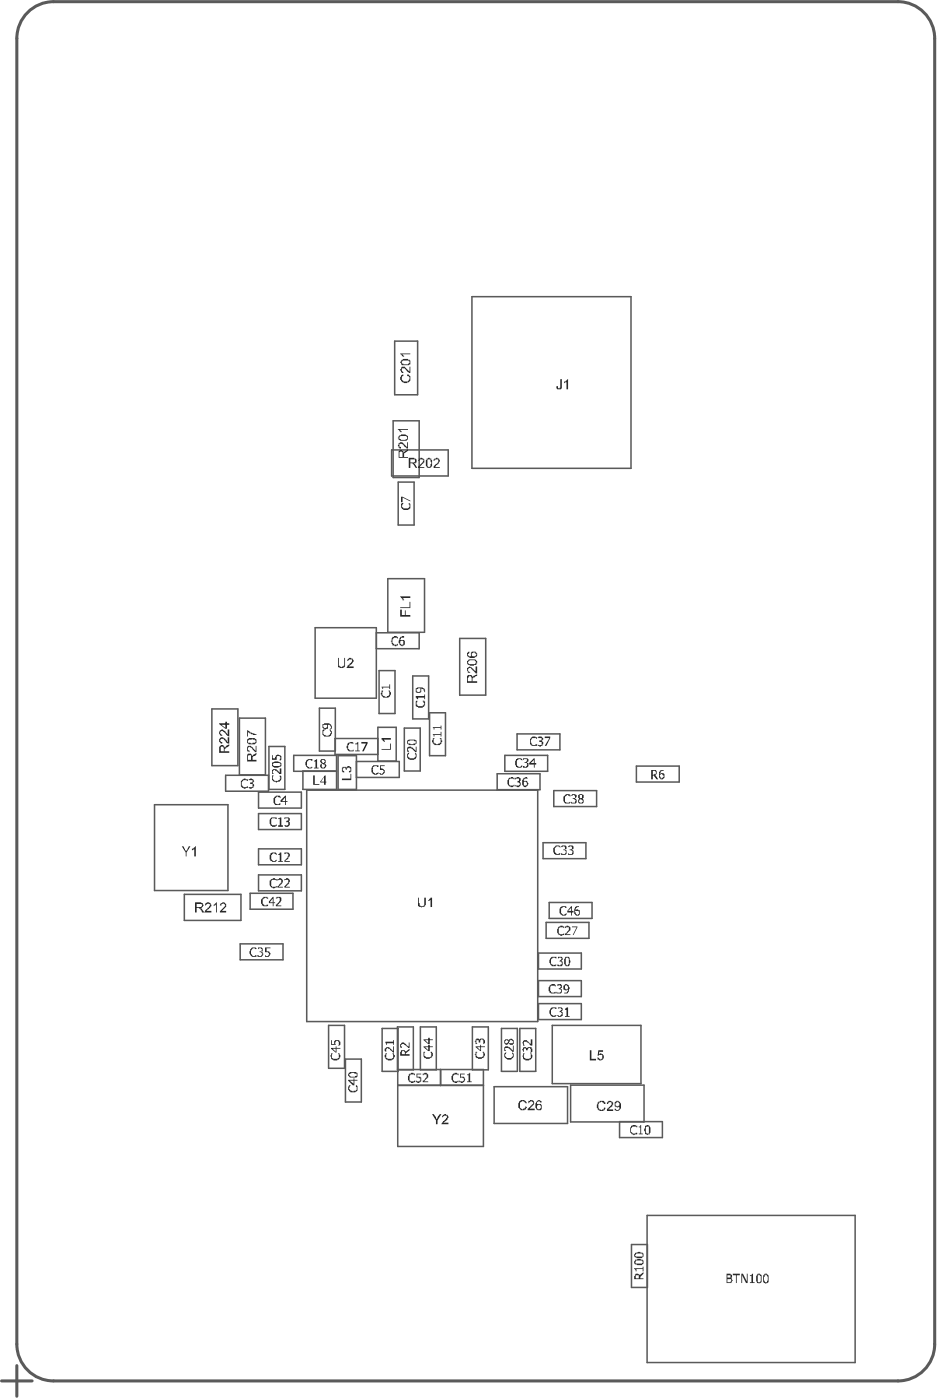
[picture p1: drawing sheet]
<svg xmlns="http://www.w3.org/2000/svg" width="102mm" height="152mm" viewBox="0 0 102 152" stroke-linecap="round" stroke-linejoin="round" font-family="sans-serif">
<path d="M3 1.4a4 4 0 0 1 2.8-1.2h91.7a4 4 0 0 1 4 4v141.8a4 4 0 0 1-4 4h-91.7a4 4 0 0 1-4-4v-141.8a4 4 0 0 1 1.2-2.8zM.2 150h3.3M1.8 148.3v3.3" fill="none" stroke="#5a5a5a" stroke-width=".33"/>
<g fill="none" stroke="#5a5a5a" stroke-width=".17">
<path d="M42.9 37h2.4v5.9h-2.4zM51.2 32.2h17.3v18.7h-17.3zM42.5 48.9h6.2v2.8h-6.2zM42.7 45.7h2.8v6.2h-2.8zM43.2 52.4h1.8v4.6h-1.8zM23 77h2.8v6.2h-2.8zM26 78h2.8v6.2h-2.8zM34.2 68.2h6.7v7.6h-6.7zM34.7 76.9h1.7v4.7h-1.7zM40.9 68.7h4.6v1.8h-4.6M41 79h2v3.7h-2zM41.2 72.8h1.7v4.7h-1.7z"/>
<path d="M42.1 62.8h4v5.9h-4zM43.9 79.1h1.7v4.6h-1.7zM44.8 73.4h1.7v4.7h-1.7zM46.6 77.4h1.8v4.7h-1.8zM49.9 69.3h2.8v6.2h-2.8zM56.1 79.7h4.7v1.7h-4.7zM16.8 87.4h7.9v9.3h-7.9zM20 97.1h6.2v2.9h-6.2zM24.5 84.2h4.7v1.7h-4.7zM27.2 97h4.6v1.7h-4.6zM28.1 86h4.6v1.8h-4.6zM28.1 88.4h4.6v1.7h-4.6z"/>
<path d="M28.1 92.2h4.6v1.7h-4.6zM28.1 95h4.6v1.7h-4.6zM29.2 81.1h1.7v4.6h-1.7zM33.3 85.8h25.1v25.1h-25.1zM36.5 83.7h-3.6v2h3.6v-3.7h-4.6v1.8h4.6M36.7 82.1h2v3.6h-2zM38.7 82.7h4.7v1.7h-4.7M41 80.2h-4.6v1.7h4.6M54 84h4.6v1.8h-4.6zM54.8 82h4.7v1.8h-4.7zM59 91.5h4.6v1.8h-4.6zM59.6 98h4.7v1.7h-4.7z"/>
<path d="M60.1 85.9h4.7v1.7h-4.7zM69.1 83.2h4.6v1.7h-4.6zM26.1 102.5h4.6v1.7h-4.6zM35.7 111.4h1.7v4.6h-1.7zM37.5 115h1.7v4.7h-1.7zM41.5 111.7h1.7v4.7h-1.7zM43.2 111.5h1.7v4.7h-1.7zM43.2 116.2h9.3v8.3h-9.3zM43.2 117.9h9.3M45.6 111.5h1.8v4.7h-1.8zM47.8 116.2v1.7M51.3 111.5h1.7v4.7h-1.7z"/>
<path d="M53.6 118h8v4h-8zM54.4 111.7h1.8v4.7h-1.8zM56.4 111.7h1.8v4.7h-1.8zM58.5 103.5h4.6v1.7h-4.6zM58.5 106.5h4.6v1.7h-4.6zM58.5 109h4.6v1.7h-4.6zM59.3 100.2h4.6v1.7h-4.6zM60 111.4h9.6v6.3h-9.6zM62 117.9h7.9v3.9h-7.9zM67.3 121.8h4.6v1.7h-4.6zM68.6 135.2h1.7v4.6h-1.7zM70.3 132h22.5v16h-22.5z"/>
</g>
<g fill="#202020">
<path d="M19.7 91.9h.2l.3 .5 .1-.1 .2-.4h.2l-.4 .7v.4h-.1v-.4z"/>
<path d="M20.8 92.2h.2l.3-.3v1.1h-.2v-.8l-.2 .1h-.1z"/>
<path d="M46.9 121h.2l.2 .3v.2l.2-.1 .3-.4h.1l-.4 .7v.4h-.2v-.4z"/>
<path d="M48.1 121.1l.2-.1a.42 .42 0 0 1 .4 .4h-.1v.2l-.2 .2h-.2v.1h.5v.2h-.8l.2-.3a.58 .58 0 0 0 .4-.6h-.3l-.2 .1z"/>
<path d="M36.7 71.5h.1v.8l.1 .1 .2 .1v-.1l.3-.1v-.8h.1v.6a.34 .34 0 0 1-.5 .4h-.3z"/>
<path d="M37.9 71.5h.1a.42 .42 0 0 1 .4 .4h-.1l-.1 .2-.3 .2v.1h.5v.1h-.8l.1-.2 .5-.4a.19 .19 0 0 0-.1-.3 .19 .19 0 0 0-.2 .1l-.2 .1v-.2z"/>
<path d="M79.6 138.3h.7v.2h-.3v.8h-.1v-.8h-.3z"/>
<path d="M80.5 138.3h.2l.4 .9v-.9h.1v1h-.2l-.4-.8v.8h-.1z"/>
<path d="M81.4 138.5h.2l.2-.2v1h.1h-.5h.2v-.7h-.2z"/>
<path d="M45.5 49.8h.1v-.1a.34 .34 0 0 1 .5 .4l-.5 .6h.5v.1h-.7v-.1l.6-.6a.24 .24 0 0 0-.2-.2 .24 .24 0 0 0-.2 .1v.1h-.2z"/>
<path d="M47.2 49.8h.1v-.1a.42 .42 0 0 1 .5 .4l-.5 .6h.5v.1h-.7v-.1l.3-.4a.24 .24 0 0 0 .2-.2 .24 .24 0 0 0-.1-.2h-.2l-.2 .2z"/>
<path d="M45.4 97.5h.1v.6h.1v.2a.27 .27 0 0 0 .3 .1 .27 .27 0 0 0 .2-.3v-.6h.1v.6a.34 .34 0 0 1-.4 .4v.1l-.4-.2z"/>
<path d="M46.7 97.5h.2v1h-.2v-.8v.1h-.2z"/>
<path d="M60.8 41.2h.2v.9a.38 .38 0 0 1-.5 .2l-.1-.1v-.3h.2l.1 .3 .1-.1z"/>
<path d="M61.3 41.4h.1l.3-.2v1.1h-.2v-.9l-.2 .2z"/>
<path d="M64 114.1h.2v.9h.5v.2h-.7z"/>
<path d="M65 114.1h.5v.1h-.4v.3v-.1a.42 .42 0 0 1 .5 .4 .45 .45 0 0 1-.5 .4v-.1h-.2v-.3l.2 .3 .3-.1v-.2a.23 .23 0 0 0-.1-.3 .23 .23 0 0 0-.3 .2h-.1z"/>
<path d="M34 84.2h.2v.9h.5v.1h-.7z"/>
<path d="M33.4 82.4h.5v.3l-.1-.1a.24 .24 0 0 0-.2-.1 .24 .24 0 0 0-.2 .2l-.1 .1a.46 .46 0 0 0 .3 .6l.3-.1v-.1a.28 .28 0 0 1-.2 .3 .28 .28 0 0 1-.3-.1l-.2-.3a.46 .46 0 0 1 .2-.6z"/>
<path d="M34.1 82.6l.3-.2v1h.2v.1h-.5v-.1h.2v-.7h-.2z"/>
<path d="M43.5 66.2h.1v.6h.4v-.5v.5h.6v.2h-1.1z"/>
<path d="M43.5 66h1v-.6h.1v.6h-1.1z"/>
<path d="M43.5 64.8h1.1v.1h-.9l.2 .2v.1h-.2v-.2z"/>
<path d="M56.5 119.5a.45 .45 0 0 1 .6 .2l.1 .1h-.2l-.2-.2h-.2a.44 .44 0 0 0-.2 .6l.3 .3 .3-.1v-.2h.2l-.1 .3h-.1v.1a.38 .38 0 0 1-.6-.2 .44 .44 0 0 1-.1-.6z"/>
<path d="M57.4 119.6h.1a.32 .32 0 0 1 .5 0l.1 .2h-.1v.2l-.5 .4h.6v.2h-.8v-.2l.6-.5v-.2l-.2-.1-.2 .2h-.2h.1z"/>
<path d="M54.8 114.3h.2a.33 .33 0 0 0-.1 .5l.2 .1a.38 .38 0 0 0 .5-.2h.1v-.2l-.2-.2a.28 .28 0 0 1 .3 .2 .28 .28 0 0 1-.1 .3v.1a.54 .54 0 0 1-.6 .2 .54 .54 0 0 1-.3-.4v-.3z"/>
<path d="M54.8 113.6l.6 .1 .3 .4v-.5h.1v.6h-.2l-.3-.3a.23 .23 0 0 0-.3-.1 .23 .23 0 0 0-.2 .3h.1h-.1v-.4z"/>
<path d="M65 119.6h.1a.38 .38 0 0 1 .5 .1h.1v.2h-.1l-.2-.3a.42 .42 0 0 0-.4 .5v.1a.34 .34 0 0 0 .5 .3h.1v-.3l.1 .1a.42 .42 0 0 1-.3 .4 .42 .42 0 0 1-.4-.2l-.2-.2a.56 .56 0 0 1 .2-.6z"/>
<path d="M66.1 119.6h.1a.34 .34 0 0 1 .4 .4h-.1l-.1 .2-.3 .2v.1h.5v.2h-.7l.1-.4a.58 .58 0 0 0 .4-.6l-.2-.1-.3 .3v-.2z"/>
<path d="M60.7 100.6l.4-.1v.1h.2v.2l-.1-.1a.34 .34 0 0 0-.5 .3 .34 .34 0 0 0 .2 .5h.3l.1-.1v.2h-.3a.52 .52 0 0 1-.5-.3 .52 .52 0 0 1 .2-.6z"/>
<path d="M61.3 100.6h.2v-.1a.34 .34 0 0 1 .4 .5l-.4 .4v.1h.4v.1h-.6v-.2l.3-.3a.24 .24 0 0 0 .2-.2 .24 .24 0 0 0-.1-.2h-.3l-.1 .1z"/>
<path d="M62.1 100.6h.6l-.4 1h-.1l.4-.9h-.5z"/>
<path d="M57.8 80l.5 .1v.1a.39 .39 0 0 0-.5 0 .39 .39 0 0 0-.1 .6 .3 .3 0 0 0 .5 0h.1v.2h-.3v.1l-.1-.1a.32 .32 0 0 1-.4-.4v-.4z"/>
<path d="M58.5 80h.1a.3 .3 0 0 1 .4 .3l-.3 .2h.1a.24 .24 0 0 1 .2 .2 .24 .24 0 0 1-.1 .2v.1l-.3 .1v-.1h-.2v-.2a.25 .25 0 0 0 .3 .1 .25 .25 0 0 0 .1-.3h-.2v-.2l.2-.1v-.1h-.4z"/>
<path d="M59.1 80h.6v.2l-.4 .8h-.2l.6-.8h-.6z"/>
<path d="M59.9 103.9h.5v.3a.27 .27 0 0 0-.2-.2 .27 .27 0 0 0-.3 .2l-.1 .1a.34 .34 0 0 0 .3 .5h.1h.2v-.1a.28 .28 0 0 1-.2 .2 .28 .28 0 0 1-.3-.1l-.2-.2a.6 .6 0 0 1 .2-.7z"/>
<path d="M60.6 103.9a.34 .34 0 0 1 .5 .3l-.2 .1 .2 .1a.34 .34 0 0 1-.3 .5h-.2l-.1-.1h.3l.2-.1-.1-.3h-.1l.2-.2a.24 .24 0 0 0-.2-.2 .24 .24 0 0 0-.2 .1z"/>
<path d="M59.9 109.4h.5v.3a.27 .27 0 0 0-.2-.2 .27 .27 0 0 0-.3 .2l-.1 .1a.34 .34 0 0 0 .3 .5h.1h.2v-.1a.28 .28 0 0 1-.2 .2 .28 .28 0 0 1-.3-.1l-.2-.2a.6 .6 0 0 1 .2-.7z"/>
<path d="M60.6 109.4a.34 .34 0 0 1 .5 .3l-.2 .1 .2 .1a.34 .34 0 0 1 0 .4 .34 .34 0 0 1-.3 .1h-.2l-.1-.1h.2a.3 .3 0 0 0 .3-.3l-.2-.1 .2-.3-.1-.1h-.2l-.1 .1z"/>
<path d="M61.5 109.4h.2v.9h.1v.1h-.5v-.1h.2v-.6h-.2z"/>
<path d="M56 82.4h.2a.34 .34 0 0 1 .5 .2 .34 .34 0 0 0-.6 0v.2a.37 .37 0 0 0 .1 .4 .37 .37 0 0 0 .3 .1l.2-.2a.33 .33 0 0 1-.2 .3 .33 .33 0 0 1-.4-.1l-.2-.2v-.5h.1z"/>
<path d="M56.8 82.4h.1a.34 .34 0 0 1 .5 .2l-.2 .2v.1h.2a.42 .42 0 0 1-.1 .4 .42 .42 0 0 1-.5 .1v-.2h.2v.1l.2-.1a.22 .22 0 0 0 0-.3 .22 .22 0 0 0-.2 0v-.1l.2-.1a.19 .19 0 0 0-.1-.3 .19 .19 0 0 0-.2 .1h-.1z"/>
<path d="M56.8 114.4h.2a.39 .39 0 0 0 0 .6 .39 .39 0 0 0 .5-.1h.1v-.4l-.1-.1h.2v.1a.35 .35 0 0 1 .1 .4 .35 .35 0 0 1-.3 .2v.1l-.6-.1-.1-.1v-.3h-.1h.1z"/>
<path d="M56.9 113.7h.2l.1 .2a.38 .38 0 0 1 .5-.2l.1 .5-.3 .1a.28 .28 0 0 0 .1-.3 .28 .28 0 0 0-.2-.2l-.1 .3h-.2l-.1-.3a.24 .24 0 0 0-.1 .2 .24 .24 0 0 0 .1 .2h-.2v-.1h-.1z"/>
<path d="M56.9 113h.3l.4 .4v-.5h.2v.7h-.2l-.2-.4h-.2a.2 .2 0 0 0-.3-.1 .21 .21 0 0 0 .1 .4v.1h-.2v-.3h-.1z"/>
<path d="M60.3 91.8a.34 .34 0 0 1 .5 .3 .32 .32 0 0 0-.5-.1l-.1 .2a.38 .38 0 0 0 .2 .5v.1h.3l.1-.2v.2a.55 .55 0 0 1-.6-.1l-.1-.2a.38 .38 0 0 1 .1-.5z"/>
<path d="M61 91.8a.34 .34 0 0 1 .5 .3l-.2 .2h.2a.34 .34 0 0 1-.2 .5h-.4v-.1a.3 .3 0 0 0 .5-.1l-.1-.3h-.1h.1v-.3v-.1l-.4 .1z"/>
<path d="M61.8 91.8a.34 .34 0 0 1 .5 .3l-.2 .2a.27 .27 0 0 1 .2 .4 .27 .27 0 0 1-.4 .1h-.2v-.1l.1 .1a.23 .23 0 0 0 .3-.2 .23 .23 0 0 0-.1-.3h-.2h.2l.1-.3-.1-.1-.3 .1z"/>
<path d="M27.3 102.9h.5v.3v-.1a.3 .3 0 0 0-.3-.1 .3 .3 0 0 0-.2 .2v.2a.34 .34 0 0 0 .4 .4l.1-.1v.2a.38 .38 0 0 1-.5-.2l-.2-.1v-.3z"/>
<path d="M28 102.9a.34 .34 0 0 1 .5 .3v.1h-.1l.2 .3-.1 .1a.34 .34 0 0 1-.6 0h.1a.24 .24 0 0 0 .3 .1 .24 .24 0 0 0 .1-.2v-.2h-.2l.1-.1a.18 .18 0 0 0 .1-.2 .18 .18 0 0 0-.2-.1l-.2 .1z"/>
<path d="M28.8 102.9h.6v.1h-.5v.3a.32 .32 0 0 1 .5 .4h-.1a.38 .38 0 0 1-.5 .2v-.2a.24 .24 0 0 0 .2 .1 .24 .24 0 0 0 .2-.2l-.1-.2h-.3z"/>
<path d="M61.4 86.2a.34 .34 0 0 1 .5 .3l-.2-.1v-.1l-.2 .1a.44 .44 0 0 0-.2 .6 .34 .34 0 0 0 .6 0v.2l-.1 .1a.45 .45 0 0 1-.6-.3v-.1a.38 .38 0 0 1 .1-.5z"/>
<path d="M62.1 86.2a.34 .34 0 0 1 .4 .1 .34 .34 0 0 1 .1 .3l-.2 .2a.28 .28 0 0 1 .2 .3 .28 .28 0 0 1-.4 .2h-.2v-.2l.1 .1h.3l.1-.3-.1-.1h-.2v-.1h.2v-.3v-.1l-.4 .1z"/>
<path d="M55.3 84.5l.4-.1v.1h.2v.1h-.1a.34 .34 0 0 0-.5 .2 .34 .34 0 0 0 .2 .5h.3l.1-.1v.2a.52 .52 0 0 1-.6 0 .52 .52 0 0 1-.2-.6z"/>
<path d="M55.9 84.5h.1a.3 .3 0 0 1 .3-.1 .3 .3 0 0 1 .2 .2v.2l-.1 .1a.31 .31 0 0 1 .1 .4 .31 .31 0 0 1-.3 .2l-.3-.1v-.2a.28 .28 0 0 0 .4 .1 .28 .28 0 0 0 .1-.2l-.2-.1v-.2h.2a.19 .19 0 0 0-.1-.2 .19 .19 0 0 0-.3 0h-.1z"/>
<path d="M59.7 107h.1a.28 .28 0 0 1 .3-.1 .28 .28 0 0 1 .2 .2l-.1-.1a.34 .34 0 0 0-.5 .3v.2a.3 .3 0 0 0 .2 .3 .3 .3 0 0 0 .3-.1h.1v.2h-.1a.55 .55 0 0 1-.5-.2l-.1-.1v-.4h.1z"/>
<path d="M60.6 106.9h.2a.27 .27 0 0 1 .2 .2 .27 .27 0 0 1-.2 .3 .27 .27 0 0 1 .2 .3 .27 .27 0 0 1-.3 .2h-.3v-.2h.1a.24 .24 0 0 0 .3 .1 .24 .24 0 0 0 .1-.2v-.1l-.2-.1 .2-.3-.1-.1h-.3v.1z"/>
<path d="M60.8 98.5l.6-.1 .1 .3-.1-.1a.3 .3 0 0 0-.3-.1 .3 .3 0 0 0-.2 .3 .38 .38 0 0 0 .2 .5v.1h.2l.2-.2a.28 .28 0 0 1-.2 .2 .28 .28 0 0 1-.3 0h-.1a.63 .63 0 0 1-.1-.7z"/>
<path d="M37.9 117.9h.2l-.1 .2h-.1l.2 .4h.2h.3a.3 .3 0 0 0 0-.5v-.1h.1l.1 .1a.46 .46 0 0 1-.2 .6h-.1a.45 .45 0 0 1-.6-.2h-.1z"/>
<path d="M35.9 114.4h.2l-.1 .1a.34 .34 0 0 0 0 .3 .34 .34 0 0 0 .4 .2h.1a.28 .28 0 0 0 .3-.2 .28 .28 0 0 0-.1-.3v-.1h.2a.52 .52 0 0 1-.5 .8 .52 .52 0 0 1-.5-.8z"/>
<path d="M35.9 113h.1v.4h.3v-.3a.38 .38 0 0 1 .5-.1 .38 .38 0 0 1 .2 .5l-.3 .1a.28 .28 0 0 0 .1-.4 .28 .28 0 0 0-.3-.2l-.1 .2 .1 .3h-.6z"/>
<path d="M46 114.2h.2a.35 .35 0 0 0-.1 .4 .35 .35 0 0 0 .3 .2h.3a.38 .38 0 0 0 .1-.5l-.1-.1h.2a.4 .4 0 0 1 .1 .5 .4 .4 0 0 1-.3 .2v.1h-.3a.42 .42 0 0 1-.4-.4z"/>
<path d="M28.6 97.4a.34 .34 0 0 1 .5 .3l-.2-.2a.34 .34 0 0 0-.4 .4v.1a.32 .32 0 0 0 .4 .3l.2-.1-.1 .2a.55 .55 0 0 1-.6-.1v-.2a.38 .38 0 0 1 .1-.5z"/>
<path d="M30 97.4a.34 .34 0 0 1 .5 .3v.3l-.4 .3h.4v.1h-.5v-.1l.2-.3a.26 .26 0 0 0 .2-.3 .26 .26 0 0 0-.3-.2v.1h-.1z"/>
<path d="M51.6 114.2h.2a.37 .37 0 0 0 0 .5 .37 .37 0 0 0 .4 .1 .28 .28 0 0 0 .3-.2 .28 .28 0 0 0-.1-.3v-.1h.2a.51 .51 0 0 1-.1 .6 .51 .51 0 0 1-.4 .2h-.2v-.1l-.3-.1v-.2v-.1z"/>
<path d="M51.7 112.8h.3l.1 .2a.31 .31 0 0 1 .3-.2 .31 .31 0 0 1 .3 .3v.2l-.3 .1h.1a.34 .34 0 0 0-.3-.5l-.1 .1v.2h-.1v-.2a.19 .19 0 0 0-.3 .1 .19 .19 0 0 0 .1 .2v.1h-.2v-.3z"/>
<path d="M41.4 75h.2v.1a.28 .28 0 0 0-.1 .3 .28 .28 0 0 0 .3 .2v.1h.2l.1-.1a.38 .38 0 0 0 .2-.5l-.1-.1h.2v.1a.37 .37 0 0 1-.2 .6v.1h-.2a.38 .38 0 0 1-.5-.2l-.2-.2z"/>
<path d="M41.4 74.6h.9v-.3h.1v.5h-.1v-.1h-.7v.1h-.1z"/>
<path d="M40.5 83.1h.6v.3l-.1-.1a.29 .29 0 0 0-.3-.1 .29 .29 0 0 0-.2 .3l-.1 .1h.1v.3l.1 .1h.2l.3-.1v.1a.51 .51 0 0 1-.7 0 .51 .51 0 0 1 0-.7z"/>
<path d="M41.3 83.1h.5v.1h-.5v.3a.34 .34 0 0 1 .5 .4l-.1 .1a.27 .27 0 0 1-.3 .1 .27 .27 0 0 1-.2-.1h.3l.2-.2-.1-.2h-.3z"/>
<path d="M26.3 84.6h.2h.4v.2h-.1a.3 .3 0 0 0-.5 .1h-.1a.38 .38 0 0 0 .2 .5v.1l.5-.1v.2h-.2v.1a.49 .49 0 0 1-.5-.7v-.2z"/>
<path d="M27 84.6a.35 .35 0 0 1 .4 0 .35 .35 0 0 1 .2 .3l-.3 .2 .3 .1-.1 .4-.4 .1-.1-.3v.1h.2a.19 .19 0 0 0 .2-.1 .19 .19 0 0 0-.1-.3h-.1v-.1h.1l.1-.3h-.4v.1z"/>
<path d="M30 86.4a.34 .34 0 0 1 .5 .3l-.3-.1v-.1a.32 .32 0 0 0-.3 .4v.2a.24 .24 0 0 0 .1 .2 .24 .24 0 0 0 .3 0h.2v-.1v.1l-.2 .1a.45 .45 0 0 1-.6-.2v-.1a.46 .46 0 0 1 .3-.6z"/>
<path d="M35.1 79.2h.2v.1a.26 .26 0 0 0-.2 .3 .26 .26 0 0 0 .3 .2v.1h.1a.34 .34 0 0 0 .3-.1 .34 .34 0 0 0 .1-.4l-.1-.2h.1v.1a.47 .47 0 0 1 0 .6 .47 .47 0 0 1-.5 .1 .32 .32 0 0 1-.4-.4v-.3z"/>
<path d="M42.6 69.2l.4-.1 .2 .1v.1a.38 .38 0 0 0-.6 .2 .38 .38 0 0 0 .4 .5l.2-.1v.2l-.3 .1v-.1h-.3v-.2h-.1v-.2l-.1-.1h.1z"/>
<path d="M43.6 54.6h.2l-.1 .3h-.1a.32 .32 0 0 0 .4 .3v.1v-.1a.31 .31 0 0 0 .4-.1 .31 .31 0 0 0 0-.4l-.1-.1a.34 .34 0 0 1 .3 .5v.1a.63 .63 0 0 1-1.1-.2v-.3z"/>
<path d="M43.5 53.9h.2l.9 .5v.1l-.9-.5v.5h-.2z"/>
<path d="M45.2 76.1h.2l-.1 .1a.3 .3 0 0 0-.1 .3 .3 .3 0 0 0 .3 .2 .38 .38 0 0 0 .5-.2h.1v-.1h-.1l-.1-.3a.28 .28 0 0 1 .3 .2 .28 .28 0 0 1-.1 .3v.1a.63 .63 0 0 1-.7 .2l-.1-.1a.44 .44 0 0 1-.2-.6z"/>
<path d="M45.1 75.6h1v-.2h.1v.5h-.1v-.1h-.7v.1h-.1l-.2-.1z"/>
<path d="M44.3 81.8h.2a.33 .33 0 0 0-.1 .5l.2 .1a.38 .38 0 0 0 .5-.2v-.3l-.1-.1a.28 .28 0 0 1 .2 .2 .28 .28 0 0 1-.1 .3v.1h-.1v.1a.56 .56 0 0 1-.6-.1 .56 .56 0 0 1-.2-.5z"/>
<path d="M44.2 81.2l.4-.1v.1h.2l.3 .3v-.4h.1v.6h-.1l-.3-.3a.26 .26 0 0 0-.3-.1 .26 .26 0 0 0-.2 .2h.1v.2l-.2-.1z"/>
<path d="M29.4 95.5l.5-.1v.1h.1v.1v-.1a.34 .34 0 0 0-.6 .3 .34 .34 0 0 0 .3 .5h.3v-.1v.2l-.3 .1a.57 .57 0 0 1-.3-1z"/>
<path d="M30.1 95.5h.1a.24 .24 0 0 1 .2-.1 .24 .24 0 0 1 .2 .1h.1v.3l-.4 .5h.4v.1h-.6v-.2l.3-.2a.24 .24 0 0 0 .1-.2 .24 .24 0 0 0 0-.3h-.3l-.1 .1z"/>
<path d="M30.9 95.5h.1a.24 .24 0 0 1 .2-.1 .24 .24 0 0 1 .2 .1h.1l-.1 .5-.4 .3h.5v.1h-.6v-.2l.2-.2a.24 .24 0 0 0 .2-.2 .24 .24 0 0 0-.1-.3h-.2l-.1 .1z"/>
<path d="M29.4 92.7l.1-.1a.34 .34 0 0 1 .5 .2 .22 .22 0 0 0-.3-.1 .22 .22 0 0 0-.2 .1l-.1 .1a.38 .38 0 0 0 .2 .5v.1h.3l.1-.2a.28 .28 0 0 1-.2 .3 .28 .28 0 0 1-.3-.1h-.1v-.2h-.1v-.5h.1z"/>
<path d="M30.4 92.6h.1v.9h.2v.1h-.5v-.1h.2v-.7h-.2z"/>
<path d="M30.9 92.6a.39 .39 0 0 1 .4 0 .39 .39 0 0 1 .2 .4l-.5 .5h.5v.1h-.6v-.2l.3-.3a.24 .24 0 0 0 .1-.3 .24 .24 0 0 0-.2-.1l-.2 .1z"/>
<path d="M29.4 88.8h.6v.2a.28 .28 0 0 0-.4-.1 .28 .28 0 0 0-.2 .2 .34 .34 0 0 0 .3 .5h.3v-.1v.2a.36 .36 0 0 1-.6-.2h-.1a.56 .56 0 0 1 .1-.6z"/>
<path d="M30.2 88.9l.3-.1v.8h.2v.2h-.5v-.2h.2v-.6h-.2z"/>
<path d="M30.9 88.8h.1a.34 .34 0 0 1 .5 .2l-.2 .2a.31 .31 0 0 1 .2 .4 .31 .31 0 0 1-.4 .2l-.2-.1v-.2l.1 .1a.25 .25 0 0 0 .3 0 .25 .25 0 0 0 0-.3h-.2v-.2h.2a.19 .19 0 0 0-.1-.2 .19 .19 0 0 0-.2 .1h-.1z"/>
<path d="M47 80.2h.2h-.1a.34 .34 0 0 0 .2 .6h.3h.1a.38 .38 0 0 0 .1-.6h.1v.2l.1 .1a.57 .57 0 0 1-.9 .3l-.2-.2z"/>
<path d="M47 79.7h.8v-.2h.1v.5h-.1v-.2h-.6v.2h-.1z"/>
<path d="M47 79h.8v-.2h.1v.4h-.1v-.1h-.6v.1h-.1z"/>
<path d="M41.4 81.3h1v-.5v.6h-1z"/>
<path d="M41.4 80.2h1v.1h-.7l.1 .1v.2h-.1l-.3-.3z"/>
<path d="M37.1 84.6h1v-.6v.7h-1z"/>
<path d="M37.2 83.3h.3l.1 .1a.24 .24 0 0 1 .2-.2 .24 .24 0 0 1 .3 .1v.1a.34 .34 0 0 1-.2 .5v-.1a.22 .22 0 0 0 .2-.3 .22 .22 0 0 0-.3-.1l-.2 .1v.1l-.1-.1a.18 .18 0 0 0-.2-.1 .18 .18 0 0 0-.1 .2l.2 .2-.1 .1a.38 .38 0 0 1-.2-.5z"/>
<path d="M37.8 80.7h.2v-.1h.3l.1 .1v.1h-.3v-.1l-.3 .2a.38 .38 0 0 0 .2 .5v.1h.3l.1-.1v.2h-.1a.43 .43 0 0 1-.6-.3h-.1v-.3h.1v-.2z"/>
<path d="M38.6 80.8h.1l.2-.2v.9h.2v.1h-.5v-.1h.2v-.7h-.2z"/>
<path d="M39.2 80.6h.7v.2l-.4 .8h-.2l.4-.8h-.5z"/>
<path d="M41.9 114.4h.1l-.1 .1a.34 .34 0 0 0 0 .3 .34 .34 0 0 0 .4 .2h.1a.28 .28 0 0 0 .3-.2 .28 .28 0 0 0-.1-.3v-.1h.2a.51 .51 0 0 1 0 .5 .51 .51 0 0 1-.5 .3 .51 .51 0 0 1-.4-.8z"/>
<path d="M41.9 113.7h.4l.4 .4v-.5h.1v.7l-.4-.2-.1-.2h-.2v-.1a.24 .24 0 0 0-.2 .2 .24 .24 0 0 0 .1 .2h-.1a.24 .24 0 0 1-.1-.2 .24 .24 0 0 1 .1-.2z"/>
<path d="M41.9 113.1h.8v-.1h.1v.5h-.1v-.2h-.7v.2h-.1z"/>
<path d="M43.6 113.2h.3l.5 .5v-.5h.1v.6h-.2l-.3-.2a.32 .32 0 0 0-.5-.1l.1 .3a.27 .27 0 0 1-.1-.2 .27 .27 0 0 1 .1-.3z"/>
<path d="M68.9 137.7h.9v-.1h.1v.5h-.1v-.3h-.7v.3h-.1v-.2z"/>
<path d="M49.2 116.6l.4-.1v.1h.2v.2a.37 .37 0 0 0-.5-.1 .37 .37 0 0 0-.1 .5 .28 .28 0 0 0 .2 .3 .28 .28 0 0 0 .3-.1h.1v.1a.51 .51 0 0 1-.6 0 .51 .51 0 0 1-.2-.5v-.1h.1z"/>
<path d="M50 116.6h.5v.1h-.5v.2h.4l.1 .1v.3a.34 .34 0 0 1-.5 .2h-.1v-.1h.1a.24 .24 0 0 0 .2 0 .24 .24 0 0 0 .2-.2l-.2-.2-.2 .1z"/>
<path d="M50.7 116.7h.2l.1-.2v.9h.2v.1h-.5v-.1h.2v-.6h-.2z"/>
<path d="M44.5 116.6l.4-.1v.1h.2v.2l-.1-.1a.34 .34 0 0 0-.4 0 .34 .34 0 0 0-.1 .3v.3a.38 .38 0 0 0 .5 .1h.1v.1a.52 .52 0 0 1-.6 0 .52 .52 0 0 1-.2-.6z"/>
<path d="M45.2 116.6h.5v.1h-.4v.2h.3a.38 .38 0 0 1 .1 .5l-.2 .2h-.2v-.1h-.2v-.1h.1a.24 .24 0 0 0 .3 0 .24 .24 0 0 0 .1-.2l-.1-.2h-.3v.1z"/>
<path d="M45.9 116.6h.1a.24 .24 0 0 1 .2-.1 .24 .24 0 0 1 .2 .2 .24 .24 0 0 1 .1 .2 .24 .24 0 0 1-.2 .2l-.2 .3h.4v.1h-.6v-.1l.3-.3a.24 .24 0 0 0 .1-.2 .24 .24 0 0 0-.1-.2h-.2l-.1 .1z"/>
<path d="M50.8 72.5h.2v-.1l.2 .1 .4 .5v-.6h.2v.7h-.2l-.4-.4a.2 .2 0 0 0-.3-.1 .2 .2 0 0 0 0 .3l.1 .2h-.2v-.2h-.1v-.4z"/>
<path d="M26.9 81h.4l.4 .5h.1v-.5v.7h-.1l-.4-.4a.23 .23 0 0 0-.3-.2 .23 .23 0 0 0-.1 .3l.2 .1v.2l-.3-.1v-.5z"/>
<path d="M26.8 79.3l.3 .1 .1 .2 .6 .1v.1a.55 .55 0 0 1-.5-.1h-.2l-.2-.2v.5h-.1z"/>
<path d="M22.4 98h.2a.44 .44 0 0 1 .4 .4l-.6 .5h.6v.2h-.8l.1-.3 .5-.4a.22 .22 0 0 0-.1-.2 .22 .22 0 0 0-.3 0l-.1 .1v-.1z"/>
<path d="M23.5 98v1.1v-.8l-.3 .1v-.1z"/>
<path d="M24 98.1a.24 .24 0 0 1 .3-.1 .24 .24 0 0 1 .2 .2 .24 .24 0 0 1 .1 .2 .24 .24 0 0 1-.2 .2l-.4 .3h.6v.2h-.7v-.2l.5-.5a.18 .18 0 0 0 0-.2 .18 .18 0 0 0-.3 0h-.1v.1h-.1z"/>
<path d="M24 80.1l.4 .1 .2 .2v.2h.1v-.5h.2v.7l-.3-.1-.1-.3h-.1a.23 .23 0 0 0-.3-.2 .23 .23 0 0 0-.1 .4h.1v.2a.32 .32 0 0 1-.3-.5z"/>
<path d="M23.9 79.3l.3-.1 .5 .5v-.5h.2v.8l-.3-.2a.58 .58 0 0 0-.6-.4l-.1 .3 .2 .1v.1h-.1a.4 .4 0 0 1-.1-.6z"/>
<path d="M43.3 48.1a.3 .3 0 0 1 .5 .1l.4 .3v-.5h.1v.7h-.2l-.3-.3a.24 .24 0 0 0-.2-.2 .24 .24 0 0 0-.2 .1v.2h.1v.2h-.1l-.1-.2h-.1z"/>
<path d="M43.2 46.6h1.1v.1h-.8l.1 .1v.1h-.1z"/>
<path d="M43.5 40.8l.3-.1v.1a.27 .27 0 0 0-.2 .3 .27 .27 0 0 0 .2 .3h.1a.45 .45 0 0 0 .6-.2v-.3l-.3-.1v-.1a.32 .32 0 0 1 .4 .4v.3h-.1a.56 .56 0 0 1-.7 .2 .56 .56 0 0 1-.3-.7z"/>
<path d="M43.6 39.8h.4l.4 .5h.1v-.5h.1v.7h-.2l-.4-.3a.24 .24 0 0 0-.1-.2 .24 .24 0 0 0-.3 .1v.2l.2 .2h-.2l-.1-.2v-.2z"/>
<path d="M43.5 38.4h1.1v.1h-.9l.2 .1v.1h-.2z"/>
<path d="M29.5 84.2h.3a.31 .31 0 0 0-.2 .4 .31 .31 0 0 0 .4 .2l.4-.1 .1-.2-.1-.3h-.1a.28 .28 0 0 1 .3 .2 .28 .28 0 0 1-.1 .3l-.1 .2h-.3l-.1 .1-.1-.1a.32 .32 0 0 1-.4-.4z"/>
<path d="M29.6 83.5a.38 .38 0 0 1 .5 .2l.3 .3v-.5h.1v.5h-.2l-.3-.3-.2-.1a.24 .24 0 0 0-.2 .2 .24 .24 0 0 0 .1 .2h-.2v-.4z"/>
<path d="M29.5 82h.1v.4h.3l.1-.4h.1v-.1l.3 .1a.38 .38 0 0 1 .1 .5l-.1 .1v-.2a.22 .22 0 0 0 0-.3 .22 .22 0 0 0-.3 0 .22 .22 0 0 0-.1 .3v.1h-.5z"/>
<path d="M68.5 122.3h.2v-.1l.5 .1v.1h-.2a.39 .39 0 0 0-.5 .4 .39 .39 0 0 0 .6 .2h.1v.2h-.3v.1l-.1-.1a.32 .32 0 0 1-.4-.4z"/>
<path d="M69.5 122.2h.1v.9h.2v.1h-.4v-.1h.1v-.7h-.1h.1z"/>
<path d="M79 138.5v.3h.3v-.3zM79 138.9v.4h.3l.1-.1v-.3zM78.9 138.3h.2a.32 .32 0 0 1 .4 .5h-.2h.2v.2h.1l-.2 .3h-.5z"/>
<path d="M82.4 138.4l-.1 .1v.8h.1a.44 .44 0 0 0 .2-.6zM82.3 138.3h.1a.35 .35 0 0 1 .3 .5 .34 .34 0 0 1-.3 .5v.1a.45 .45 0 0 1-.3-.5v-.3z"/>
<path d="M83.1 138.4l-.1 .3h-.1v.4h.1v.2h.3v-.2h.1a.51 .51 0 0 0-.3-.7zM83 138.3h.1a.32 .32 0 0 1 .3 .5 .34 .34 0 0 1-.2 .5v.1l-.2-.1a.44 .44 0 0 1-.1-.5v-.3z"/>
<path d="M44.6 49.9v.3h.4l.1-.1v-.2zM44.4 49.7h.6l.1 .1a.26 .26 0 0 1 .1 .3 .26 .26 0 0 1-.2 .2l.3 .5h-.2l-.3-.5h-.2v.5h-.2z"/>
<path d="M46.4 49.9v.3a.34 .34 0 0 0 .3 .5v-.3h.1v-.3h-.1v-.2zM46.3 49.8h.2v-.1l.3 .1 .1 .4a.38 .38 0 0 1-.2 .5 .24 .24 0 0 1-.2 .1 .24 .24 0 0 1-.2-.1l-.1-.1v-.6h.1z"/>
<path d="M35.2 84.4l-.4 .5h.4zM35.3 84.2h.1v.7v.1v.2h-.2v-.2h-.4z"/>
<path d="M34.9 82.5v.2a.18 .18 0 0 0 .3 .2 .18 .18 0 0 0 .1-.3l-.1-.1zM34.9 82.9v.4l.3 .1 .1-.1v-.3zM34.8 82.4a.34 .34 0 0 1 .6 .3v.2h-.1h.1a.31 .31 0 0 1 0 .4 .31 .31 0 0 1-.4 .2 .26 .26 0 0 1-.2-.3 .26 .26 0 0 1 .1-.3l-.1-.1z"/>
<path d="M58.4 119.5h.2l.2 .2h-.2l-.1-.1-.2 .1v.3v-.1a.34 .34 0 0 1 .5 .3v.2a.34 .34 0 0 1-.6 0l-.1-.1v-.5h.1v-.2zM58.3 120.2a.25 .25 0 0 0 .5 0 .25 .25 0 0 0-.5 0z"/>
<path d="M54.9 113h-.1v.3h.2a.18 .18 0 0 0 .2-.2 .18 .18 0 0 0-.3-.1zM55.4 113l-.1 .3h.4v-.3h-.1zM54.8 112.9h.4l.1 .1 .1-.2 .2 .1a.38 .38 0 0 1 .2 .5h-.1a.24 .24 0 0 1-.2 .1 .24 .24 0 0 1-.2-.2h-.1a.22 .22 0 0 1-.3 .2 .22 .22 0 0 1-.1-.3v-.2z"/>
<path d="M67 119.6v.1a.21 .21 0 0 0-.2 .3 .21 .21 0 0 0 .4 .1v-.3zM66.9 119.6h.1a.46 .46 0 0 1 .4 .6 .38 .38 0 0 1-.2 .4 .38 .38 0 0 1-.4 0h-.1v-.2h.1a.23 .23 0 0 0 .3 .2 .23 .23 0 0 0 .1-.4l-.2 .1-.1-.1a.34 .34 0 0 1 0-.6z"/>
<path d="M61.5 104l-.1 .1v.2a.34 .34 0 0 0 .3 .5l.1-.3a.34 .34 0 0 0-.3-.5zM61.4 103.9h.3a.63 .63 0 0 1 0 1h-.1a.35 .35 0 0 1-.3-.5v-.2z"/>
<path d="M58 82.5l-.4 .4h.4zM58 82.4h.1v.5h.1v.1h-.1v.4h-.1v-.4h-.5v-.1z"/>
<path d="M62.9 86.3v.4h.3v-.2h.1h-.1v-.2zM62.9 86.8v.2a.22 .22 0 0 0 .2 .2 .22 .22 0 0 0 .2-.3zM62.8 86.3a.4 .4 0 0 1 .6 .1v.3l-.2 .1a.28 .28 0 0 1 .1 .3 .28 .28 0 0 1-.4 .2 .27 .27 0 0 1-.1-.3 .27 .27 0 0 1 .1-.2l-.1-.1z"/>
<path d="M56.9 84.5h.1v-.1l.3 .1v.1h-.3h-.1v.3a.24 .24 0 0 1 .2-.1 .24 .24 0 0 1 .2 .3h.1a.34 .34 0 0 1-.2 .3 .34 .34 0 0 1-.3 0 .63 .63 0 0 1-.2-.7zM56.9 84.9v.3a.21 .21 0 0 0 .3 .1 .21 .21 0 0 0 0-.3l-.1-.1z"/>
<path d="M61.4 107a.21 .21 0 0 0-.1 .4 .21 .21 0 0 0 .4-.1v-.2zM61.3 106.9h.3l.2 .1v.2v.4a.35 .35 0 0 1-.5 .3v-.1a.32 .32 0 0 0 .4-.3 .34 .34 0 0 1-.4 0 .34 .34 0 0 1-.1-.5z"/>
<path d="M62 98.6l-.3 .3h.3zM62 98.4h.1v.5h.2v.2h-.2v.3h-.1v-.3h-.4v-.2z"/>
<path d="M62.5 98.4h.4v.1l-.4 .1-.1 .2h.2h.3v.3h.1h-.1v.2a.31 .31 0 0 1-.3 .1 .31 .31 0 0 1-.2-.3v-.4zM62.4 98.9l.1 .3a.18 .18 0 0 0 .2 .1 .18 .18 0 0 0 .2-.2l-.1-.2z"/>
<path d="M38 117.4l.4 .3v-.3zM37.8 117.3h.6v-.2h.1v.2h.3v.1h-.3v.5h-.2z"/>
<path d="M38 116.6l-.1 .1 .1 .1a.43 .43 0 0 0 .6 .1h.1v-.3h-.2v-.1zM38 116.4h.2a.55 .55 0 0 1 .6 .2v.3a.43 .43 0 0 1-.6 .1h-.1a.32 .32 0 0 1-.3-.4z"/>
<path d="M36.1 113.9l.4 .3v-.3zM35.9 113.8h.6v-.2v.2h.5v.1h-.5v.4z"/>
<path d="M46.2 113.7l.3 .4v-.4zM46 113.6h.5v-.1h.2v.1h.3v.1h-.3v.4h-.2z"/>
<path d="M46.2 113l.3 .3v-.3zM46 112.9h.5v-.2h.2v.2h.3v.1h-.3v.4h-.2z"/>
<path d="M29.6 97.6l-.3 .4h.3zM29.6 97.4h.1v.6h.2v.1h-.2v.3h-.1v-.3h-.4v-.2z"/>
<path d="M51.8 113.7l.3 .4v-.4zM51.6 113.6h.5v-.1h.1v.1h.5v.1h-.5v.4h-.1z"/>
<path d="M31 86.6l-.4 .4h.4zM31 86.4h.1v.6h.1v.1h-.1v.3h-.1v-.3h-.5v-.2z"/>
<path d="M35.1 78.9a.21 .21 0 0 0 .4 0 .21 .21 0 0 0-.4 0zM35 78.6h.1a.56 .56 0 0 1 .6 0 .56 .56 0 0 1 .3 .5h-.1v-.2l-.1-.2h-.2a.34 .34 0 0 1 0 .4 .34 .34 0 0 1-.3 .1l-.1-.1a.38 .38 0 0 1-.2-.5z"/>
<path d="M43.5 69.2l.4-.1v.2h-.4v.3v-.1a.34 .34 0 0 1 .5 .3v.2l-.3 .1v.1l-.3-.2-.1-.4zM43.4 69.8a.21 .21 0 0 0 .4 0 .21 .21 0 0 0-.4 0z"/>
<path d="M45.2 74.8v.2a.23 .23 0 0 0 .3 .2 .23 .23 0 0 0 .1-.4v-.1zM45.1 74.7h.6a.42 .42 0 0 1 .5 .4v.1h-.2h.1a.44 .44 0 0 0-.4-.5 .34 .34 0 0 1-.2 .6h-.2a.38 .38 0 0 1-.2-.6z"/>
<path d="M44.3 80.5v.3h.3h.5v-.3h-.1v-.1h-.5v.1zM44.2 80.4l.4-.1a.55 .55 0 0 1 .6 .2 .34 .34 0 0 1-.4 .4 .45 .45 0 0 1-.6-.2z"/>
<path d="M70.9 83.7v.4l.3-.1v-.2l-.1-.1zM70.7 83.6h.5l.1 .1v.2h.1l-.3 .2 .4 .5h-.2l-.3-.4h-.1v.4h-.2z"/>
<path d="M71.7 83.6h.4v.1h-.3l-.1 .1v.2h-.1h.1a.24 .24 0 0 1 .3 0 .24 .24 0 0 1 .1 .2 .34 .34 0 0 1-.4 .4 .44 .44 0 0 1-.1-.6zM71.6 84.1l.1 .4 .1 .1 .1-.1a.17 .17 0 0 0 .2-.2 .17 .17 0 0 0-.2-.2v-.1z"/>
<path d="M43.7 114.1l-.1 .1v.3h.4v-.3zM43.5 114.1a.38 .38 0 0 1 .5 .1l.5-.3v.2l-.5 .3v.1h.5v.2h-1z"/>
<path d="M69 138.5v.3h.4v-.3zM69 138.3h.3l.1 .2 .5-.3v.1l-.4 .4v.1h.4v.1h-1v-.3z"/>
<path d="M69 136.9v.2h-.1l.1 .1h.3a.34 .34 0 0 0 .5-.2l-.1-.1zM68.9 136.8h.3v-.1a.55 .55 0 0 1 .6 .2l.1 .2v.1a.72 .72 0 0 1-.9 .1 .24 .24 0 0 1-.2-.2 .24 .24 0 0 1 .1-.2z"/>
<path d="M69.1 136.1l-.2 .2a.43 .43 0 0 0 .6 .2h.3v-.2a.43 .43 0 0 0-.6-.2zM69 136h.3h.5l.1 .3v.2a.87 .87 0 0 1-.8 .1h-.1a.24 .24 0 0 1-.2-.2 .24 .24 0 0 1 .1-.3z"/>
<path d="M51 73.4l-.2 .2v.4h.4v-.4zM50.8 73.3a.34 .34 0 0 1 .5 .3l.1-.2 .4-.2v.2l-.5 .2v.4h.5v.2h-1.1v-.8z"/>
<path d="M51 71.7l-.1 .1a.25 .25 0 0 0 0 .3 .25 .25 0 0 0 .3 0 .34 .34 0 0 0 .5-.2h-.1a.43 .43 0 0 0-.6-.2zM50.9 71.6h.3a.38 .38 0 0 1 .5 .2h.1l-.1 .4h-.2l-.1 .1a.6 .6 0 0 1-.7-.3v-.2z"/>
<path d="M50.9 70.8h.1v.1h-.1a.25 .25 0 0 0 0 .3 .25 .25 0 0 0 .3 .1h-.1a.34 .34 0 0 1 .3-.5h.1a.32 .32 0 0 1 .3 .4l-.2 .3h-.5a.42 .42 0 0 1-.4-.5zM51.2 70.9a.26 .26 0 0 0 .2 .4 .26 .26 0 0 0 .3-.3l-.1-.1z"/>
<path d="M27 82l-.1 .1v.4h.4v-.5zM26.9 81.9h.4v.2h.1l.1-.2 .3-.1v.1l-.1 .2-.3 .1v.3h.4v.2h-1v-.8z"/>
<path d="M27 80.3l-.1 .1v.3l.5 .1v-.1h.3l.1-.1v-.2l-.1-.1h-.3v-.1l-.1 .1zM27 80.2h.3a.45 .45 0 0 1 .5 .2 .34 .34 0 0 1-.4 .4 .45 .45 0 0 1-.6-.2v-.3z"/>
<path d="M21.3 98.2v.3h.6v-.1v-.2zM21.2 98h.7v.1h.1v.2h.1l-.1 .2-.2 .1 .1 .1 .3 .4h-.3v-.3h-.1v-.1h-.2v-.1h-.3v.5h-.1z"/>
<path d="M24 81.1v.5h.3v-.4l-.1-.1zM24 80.9a.32 .32 0 0 1 .4 .4l.2-.3 .3-.2v.2l-.5 .3v.3h.5v.2h-1.1v-.7z"/>
<path d="M24 78.7l.5 .4v-.4zM23.8 78.6h.7v-.2h.1v.2h.3v.1h-.3v.4h-.1l-.7-.5z"/>
<path d="M43.5 49l-.1 .1v.5h.3v-.5zM43.3 49l.3-.1v.1h.2v.2l.1-.2 .4-.2v.2l-.4 .2v.4h.4v.1h-1z"/>
<path d="M43.5 47.4h-.1v.3h.1v.1h.5v-.1h.2v-.2a.43 .43 0 0 0-.6-.1zM43.4 47.3h.1v-.1h.5l.1 .1a.34 .34 0 0 1 .2 .4 .34 .34 0 0 1-.5 .2 .48 .48 0 0 1-.6-.4h.1z"/>
<path d="M43.7 39.2h-.1v.3l.3 .1a.45 .45 0 0 0 .6-.3 .43 .43 0 0 0-.6-.1zM43.6 39.1l.2-.1h.5l.1 .1a.34 .34 0 0 1 0 .6h-.4a.34 .34 0 0 1-.5-.3v-.1z"/>
<path d="M29.7 82.9l-.1 .1a.43 .43 0 0 0 .6 .2h.1a.18 .18 0 0 0 .2-.2 .18 .18 0 0 0-.3-.1zM29.6 82.8l.3-.1a.55 .55 0 0 1 .6 .2 .24 .24 0 0 1 0 .2 .24 .24 0 0 1-.2 .2l-.1 .1a.47 .47 0 0 1-.7-.4z"/>
<path d="M70.2 122.4l-.1 .2a.34 .34 0 0 0 .3 .5h.1v-.7zM70 122.3h.1a.34 .34 0 0 1 .4 0 .34 .34 0 0 1 .1 .3v.3a.44 .44 0 0 1-.3 .4l-.3-.2v-.2h-.1z"/>
</g>
</svg>
